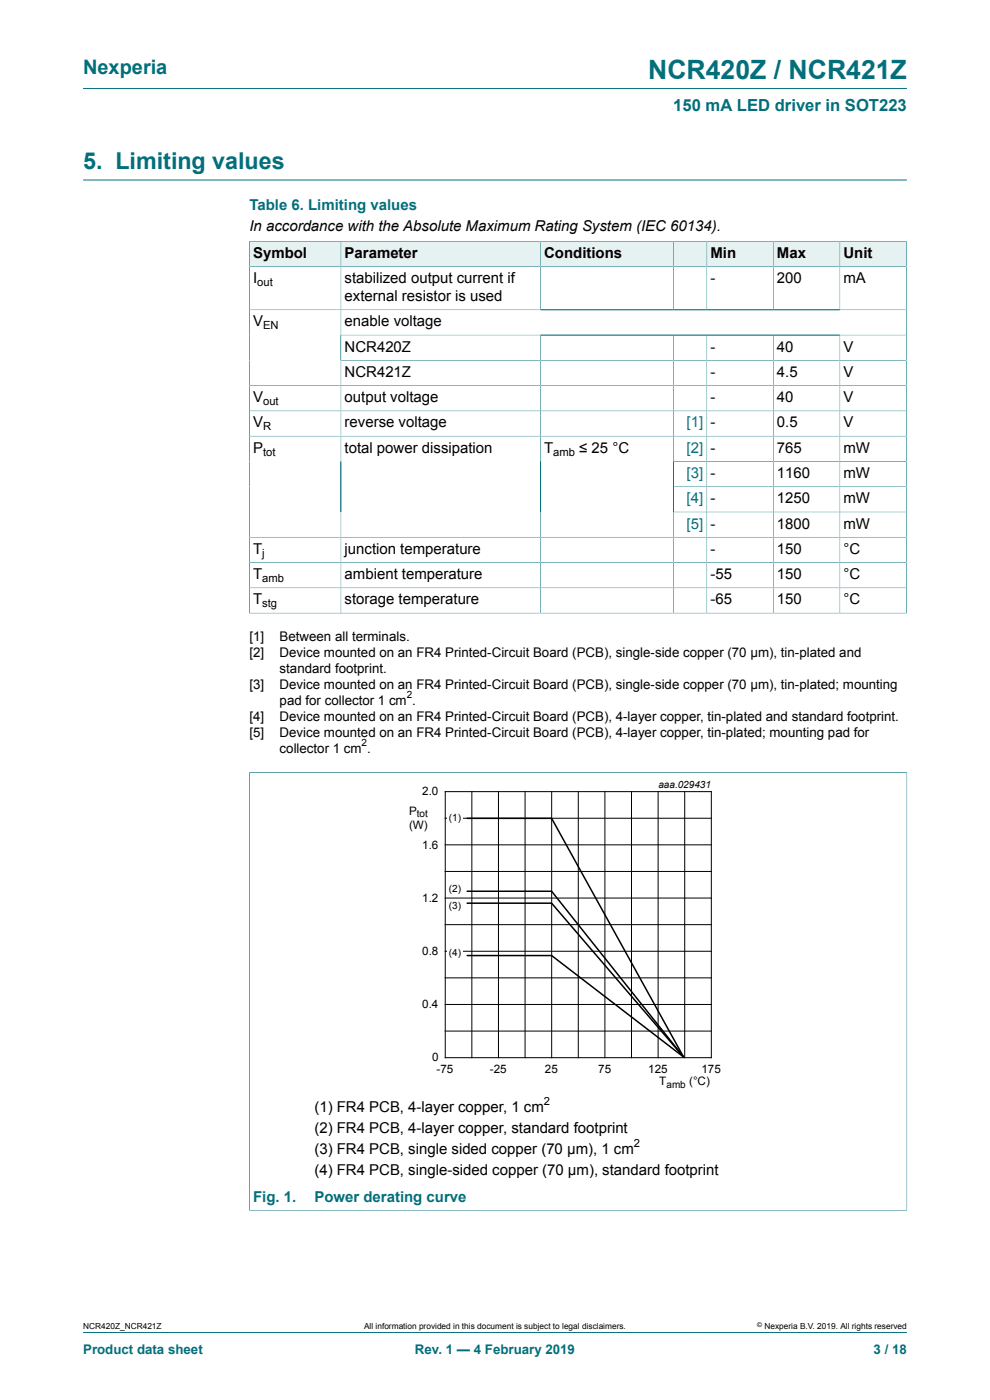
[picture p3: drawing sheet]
<svg xmlns="http://www.w3.org/2000/svg" width="210mm" height="297mm" viewBox="0 0 210 297" stroke-linecap="round" stroke-linejoin="round" font-family="sans-serif">
<defs><g id="words">
<text font-size="5.6" fill="#036f7b" x="137.5" y="16.8">NCR420Z / NCR421Z</text>
<text font-size="4.9" fill="#036f7b" x="17.6" y="35.9">5. Limiting values</text>
<text font-size="4.2" fill="#036f7b" x="17.6" y="15.6">Nexperia</text>
<text font-size="3.5" fill="#036f7b" x="142.8" y="23.7">150 mA LED driver in SOT223</text>
<g font-size="3.2" fill="#036f7b">
<text x="52.9" y="44.5">Table 6. Limiting values</text>
<text x="53.7" y="254.9">Fig. 1.</text>
<text x="66.7" y="254.9">Power derating curve</text>
</g>
<g font-size="3.2">
<text x="52.9" y="49.1">In accordance with the Absolute Maximum Rating System (IEC 60134).</text>
<text x="53.7" y="54.7">Symbol</text>
<text x="73.1" y="54.7">Parameter</text>
<text x="115.4" y="54.7">Conditions</text>
<text x="150.7" y="54.7">Min</text>
<text x="164.8" y="54.7">Max</text>
<text x="178.9" y="54.7">Unit</text>
<text x="53.7" y="60.1">I</text>
<text x="73.1" y="60.1">stabilized output current if</text>
<text x="73.1" y="63.9">external resistor is used</text>
<text x="150.7" y="60.1">-</text>
<text x="164.8" y="60.1">200</text>
<text x="178.9" y="60.1">mA</text>
<text x="53.7" y="69.2">V</text>
<text x="73.1" y="69.2">enable voltage</text>
<text x="73.1" y="74.6">NCR420Z</text>
<text x="150.7" y="74.6">-</text>
<text x="164.8" y="74.6">40</text>
<text x="178.9" y="74.6">V</text>
<text x="73.1" y="80">NCR421Z</text>
<text x="150.7" y="80">-</text>
<text x="164.8" y="80">4.5</text>
<text x="178.9" y="80">V</text>
<text x="53.7" y="85.3">V</text>
<text x="73.1" y="85.3">output voltage</text>
<text x="150.7" y="85.3">-</text>
<text x="164.8" y="85.3">40</text>
<text x="178.9" y="85.3">V</text>
<text x="53.7" y="90.7">V</text>
<text x="73.1" y="90.7">reverse voltage</text>
<text x="150.7" y="90.7">-</text>
<text x="164.8" y="90.7">0.5</text>
<text x="178.9" y="90.7">V</text>
<text x="53.7" y="96">P</text>
<text x="73.1" y="96">total power dissipation</text>
<text x="115.4" y="96">T</text>
<text x="122.9" y="96">≤ 25 °C</text>
<text x="150.7" y="96">-</text>
<text x="150.7" y="101.4">-</text>
<text x="164.8" y="96">765</text>
<text x="164.8" y="101.4">1160</text>
<text x="178.9" y="96">mW</text>
<text x="178.9" y="101.4">mW</text>
<text x="150.7" y="106.8">-</text>
<text x="164.8" y="106.8">1250</text>
<text x="178.9" y="106.8">mW</text>
<text x="150.7" y="112.1">-</text>
<text x="164.8" y="112.1">1800</text>
<text x="178.9" y="112.1">mW</text>
<text x="53.7" y="117.5">T</text>
<text x="73.1" y="117.5">junction temperature</text>
<text x="150.7" y="117.5">-</text>
<text x="164.8" y="117.5">150</text>
<text x="178.9" y="117.5">°C</text>
<text x="53.7" y="122.8">T</text>
<text x="73.1" y="122.8">ambient temperature</text>
<text x="150.7" y="122.8">-55</text>
<text x="164.8" y="122.8">150</text>
<text x="178.9" y="122.8">°C</text>
<text x="53.7" y="128.2">T</text>
<text x="73.1" y="128.2">storage temperature</text>
<text x="150.7" y="128.2">-65</text>
<text x="164.8" y="128.2">150</text>
<text x="178.9" y="128.2">°C</text>
<text x="66.7" y="236">(1) FR4 PCB, 4-layer copper, 1 cm</text>
<text x="66.7" y="240.4">(2) FR4 PCB, 4-layer copper, standard footprint</text>
<text x="66.7" y="244.9">(3) FR4 PCB, single sided copper (70 µm), 1 cm</text>
<text x="66.7" y="249.3">(4) FR4 PCB, single-sided copper (70 µm), standard footprint</text>
</g>
<g font-size="3.2" fill="#00f">
<text x="145.6" y="90.7">[1]</text>
<text x="145.6" y="96">[2]</text>
<text x="145.6" y="101.4">[3]</text>
<text x="145.6" y="106.8">[4]</text>
<text x="145.6" y="112.1">[5]</text>
</g>
<g font-size="2.8">
<text x="52.9" y="136">[1]</text>
<text x="59.3" y="136">Between all terminals.</text>
<text x="52.9" y="139.4">[2]</text>
<text x="59.3" y="139.4">Device mounted on an FR4 Printed-Circuit Board (PCB), single-side copper (70 µm), tin-plated and</text>
<text x="59.3" y="142.8">standard footprint.</text>
<text x="52.9" y="146.2">[3]</text>
<text x="59.3" y="146.2">Device mounted on an FR4 Printed-Circuit Board (PCB), single-side copper (70 µm), tin-plated; mounting</text>
<text x="59.3" y="149.6">pad for collector 1 cm .</text>
<text x="52.9" y="153">[4]</text>
<text x="59.3" y="153">Device mounted on an FR4 Printed-Circuit Board (PCB), 4-layer copper, tin-plated and standard footprint.</text>
<text x="52.9" y="156.3">[5]</text>
<text x="59.3" y="156.3">Device mounted on an FR4 Printed-Circuit Board (PCB), 4-layer copper, tin-plated; mounting pad for</text>
<text x="59.3" y="159.7">collector 1 cm .</text>
</g>
<g font-size="2.8" fill="#036f7b">
<text x="17.6" y="287.2">Product data sheet</text>
<text x="88" y="287.2">Rev. 1 — 4 February 2019</text>
<text x="185.3" y="287.2">3 / 18</text>
</g>
<g font-size="2.5">
<text x="86.8" y="172.9">P</text>
<text x="89.6" y="168.7">2.0</text>
<text x="86.8" y="175.9">(W)</text>
<text x="89.6" y="180">1.6</text>
<text x="89.6" y="191.3">1.2</text>
<text x="89.6" y="202.6">0.8</text>
<text x="89.6" y="213.9">0.4</text>
<text x="91.7" y="225.2">0</text>
<text x="92.6" y="227.7">-75</text>
<text x="103.9" y="227.7">-25</text>
<text x="115.6" y="227.7">25</text>
<text x="126.9" y="227.7">75</text>
<text x="137.5" y="227.7">125</text>
<text x="148.8" y="227.7">175</text>
<text x="139.8" y="230.3">T</text>
<text x="146.2" y="230.3">(°C)</text>
</g>
<g font-size="2.4">
<text x="54.6" y="60.7">out</text>
<text x="55.8" y="69.8">EN</text>
<text x="55.8" y="85.9">out</text>
<text x="55.8" y="91.3">R</text>
<text x="55.8" y="96.7">tot</text>
<text x="117.4" y="96.7">amb</text>
<text x="55.6" y="118.1">j</text>
<text x="55.6" y="123.5">amb</text>
<text x="55.6" y="128.8">stg</text>
<text x="115.4" y="234.3">2</text>
<text x="134.5" y="243.2">2</text>
</g>
<g font-size="2.1">
<text x="86.3" y="148.1">2</text>
<text x="76.7" y="158.3">2</text>
<text x="139.7" y="167.1">aaa.029431</text>
<text x="88.4" y="173.4">tot</text>
<text x="95.2" y="174.2">(1)</text>
<text x="95.2" y="189.2">(2)</text>
<text x="95.2" y="192.8">(3)</text>
<text x="95.2" y="202.8">(4)</text>
<text x="141.4" y="230.8">amb</text>
</g>
<g font-size="1.8">
<text x="17.6" y="282">NCR420Z_NCR421Z</text>
<text x="77.2" y="282">All information provided in this document is subject to legal disclaimers.</text>
<text x="162.2" y="282">Nexperia B.V. 2019. All rights reserved</text>
</g>
<text font-size="1.4" x="160.6" y="281.6">©</text>
</g></defs>
<path d="M17.6 18.8h174.8M17.6 38.2h174.8" fill="none" stroke="#036f7b" stroke-width=".21"/>
<path d="M53 51.3h19.2v5.2h-19.2z" fill="#e6f1f2"/>
<path d="M52.9 51.1v5.5h19.4v-5.4h-19.5" fill="none" stroke="#036f7b" stroke-width=".21"/>
<path d="M72.4 51.3h42.2v5.2h-42.2z" fill="#e6f1f2"/>
<path d="M72.3 51.2h42.4v5.4h-42.4z" fill="none" stroke="#036f7b" stroke-width=".21"/>
<path d="M114.7 51.3h28.1v5.2h-28.1z" fill="#e6f1f2"/>
<path d="M114.7 51.2h28.2v5.4h-28.2z" fill="none" stroke="#036f7b" stroke-width=".21"/>
<path d="M142.9 51.3h7v5.2h-7z" fill="#e6f1f2"/>
<path d="M142.9 51.2h7v5.4h-7z" fill="none" stroke="#036f7b" stroke-width=".21"/>
<path d="M150 51.3h14v5.2h-14z" fill="#e6f1f2"/>
<path d="M149.9 51.2h14.1v5.4h-14.1z" fill="none" stroke="#036f7b" stroke-width=".21"/>
<path d="M164.1 51.3h14v5.2h-14z" fill="#e6f1f2"/>
<path d="M164 51.2h14.2v5.4h-14.2z" fill="none" stroke="#036f7b" stroke-width=".21"/>
<path d="M178.2 51.3h14v5.2h-14z" fill="#e6f1f2"/>
<g fill="none" stroke="#036f7b" stroke-width=".21">
<path d="M72.3 56.6v73.5M114.7 56.6v9.1M142.9 56.6v9.1M149.9 56.6v9.1M164 56.6v9.1M192.3 51.1v79M192.3 56.6h-139.4v73.5M192.3 51.2h-14.1v14.5M52.9 65.7h139.4M72.3 71.1h120M72.3 76.4h120M114.7 71.1v59"/>
<path d="M142.9 71.1v59M149.9 71.1v59M164 71.1v59M178.2 71.1v59M52.9 81.8h139.4M52.9 87.2h139.4M52.9 92.5h139.4M142.9 97.9h49.4M52.9 114h139.4M52.9 119.3h139.4M142.9 103.3h49.4M142.9 108.6h49.4"/>
<path d="M52.8 130.1h139.5M52.9 124.7h139.4M52.8 163.9h139.6M52.9 163.8v93M192.4 163.8v93M52.8 256.8h139.6"/>
</g>
<path d="M163.6 165.1h-81.9v66.3h81.9" fill="none" stroke="#fefefe" stroke-width=".21"/>
<g fill="none" stroke="#000" stroke-width=".21">
<path d="M94.4 167.9h56.5v56.5h-56.5zM94.4 173.6h56.5M94.4 179.2h56.5M100.1 167.9v56.5M105.7 167.9v56.5M111.4 167.9v56.5M117 167.9v56.5M122.7 167.9v56.5M128.3 167.9v56.5M134 167.9v56.5M139.6 167.9v56.5M145.2 167.9v56.5"/>
<path d="M94.4 184.9h56.5M94.4 196.2h56.5M94.4 190.5h56.5M94.4 207.4h56.5M94.4 218.7h56.5M94.4 201.8h56.5M94.4 213.1h56.5"/>
</g>
<g fill="#fefefe">
<path d="M94.9 172.3h3.3v2.8h-3.3z"/>
<path d="M94.9 187.3h3.3v2.8h-3.3z"/>
<path d="M94.9 190.8h3.3v2.9h-3.3z"/>
<path d="M94.9 200.9h3.3v2.8h-3.3z"/>
</g>
<path d="M99.1 173.6h17.9l28 50.6M99.1 191.6h17.9l28 32.6M99.1 189.1h17.9l28 35.1M99.1 202.7h17.9l28 21.5" fill="none" stroke="#000" stroke-width=".32"/>
<path d="M17.6 282.6h174.8" fill="none" stroke="#036f7b" stroke-width=".21"/>
<use href="#words"/>
</svg>
